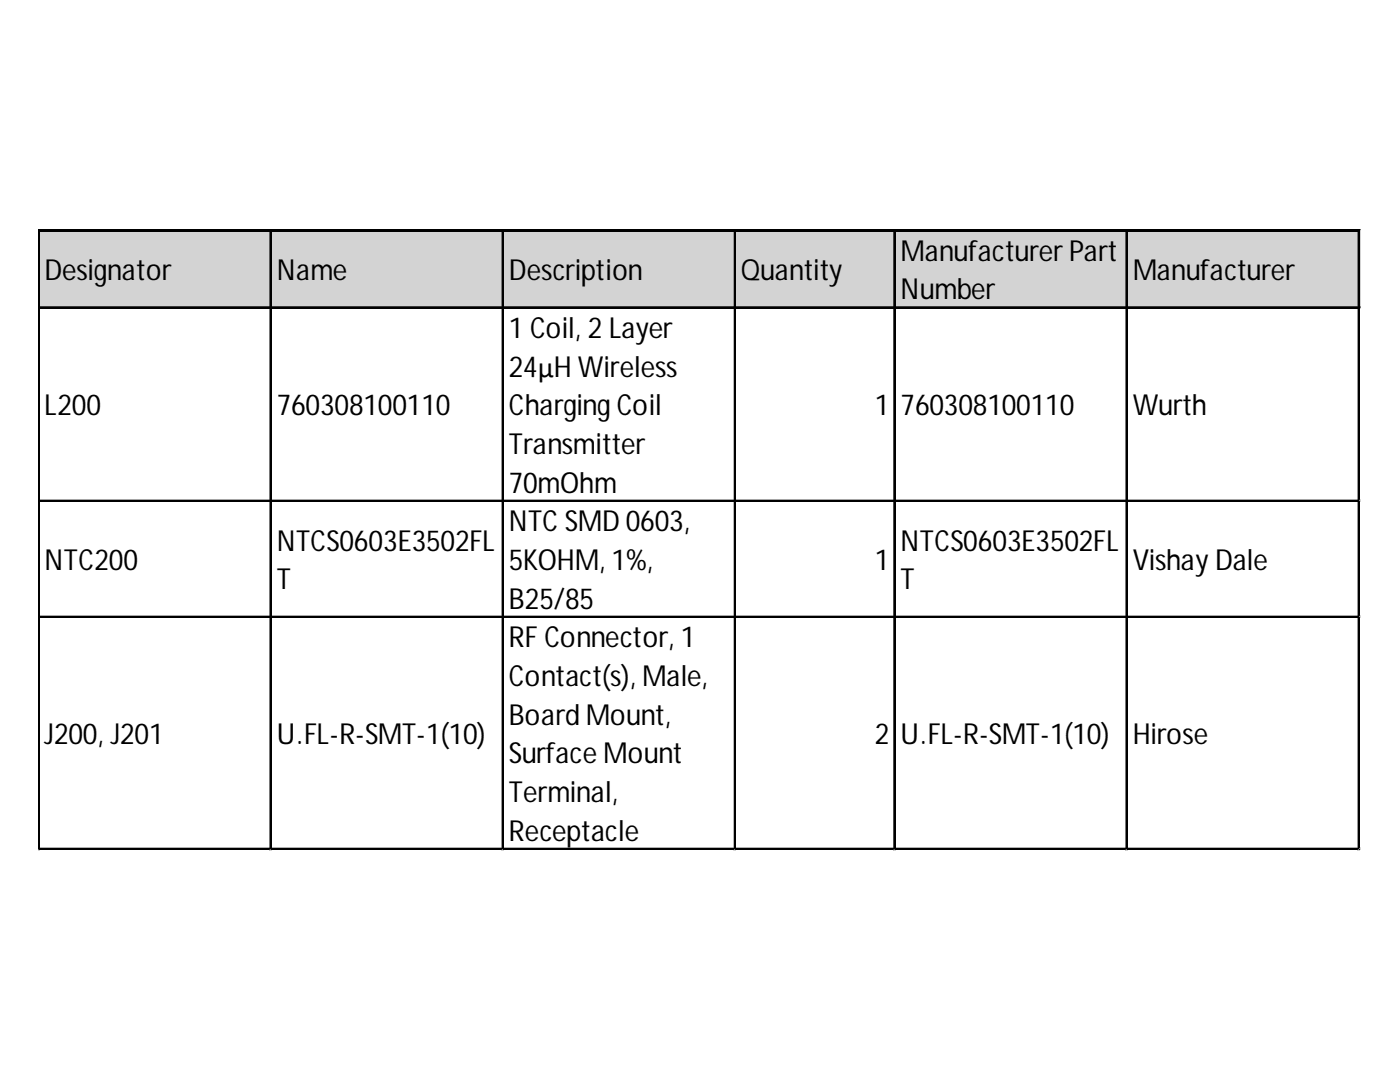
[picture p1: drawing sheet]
<svg xmlns="http://www.w3.org/2000/svg" width="279mm" height="216mm" viewBox="0 0 279 216" stroke-linecap="round" stroke-linejoin="round" font-family="sans-serif">
<defs><g id="words">
<g font-size="5.8">
<text x="179.7" y="52">ManufacturerPart</text>
<text x="8.9" y="55.9">Designator</text>
<text x="55.2" y="55.9">Name</text>
<text x="101.6" y="55.9">Description</text>
<text x="147.9" y="55.9">Quantity</text>
<text x="179.7" y="59.7">Number</text>
<text x="226.1" y="55.9">Manufacturer</text>
<text x="101.6" y="67.4">1 Coil, 2 Layer</text>
<text x="101.6" y="75.1">24µH Wireless</text>
<text x="8.9" y="82.9">L200</text>
<text x="55.2" y="82.9">760308100110</text>
<text x="101.6" y="82.9">ChargingCoil</text>
<text x="174.6" y="82.9">1</text>
<text x="179.7" y="82.9">760308100110</text>
<text x="226.1" y="82.9">Wurth</text>
<text x="101.6" y="90.6">Transmitter</text>
<text x="101.6" y="98.3">70mOhm</text>
<text x="101.6" y="106">NTCSMD 0603,</text>
<text x="8.9" y="113.7">NTC200</text>
<text x="55.2" y="109.9">NTCS0603E3502FL</text>
<text x="101.6" y="113.7">5KOHM, 1%,</text>
<text x="174.6" y="113.7">1</text>
<text x="179.7" y="109.9">NTCS0603E3502FL</text>
<text x="226.1" y="113.7">Vishay Dale</text>
<text x="55.2" y="117.6">T</text>
<text x="179.7" y="117.6">T</text>
<text x="101.6" y="121.4">B25/85</text>
<text x="101.6" y="129.2">RF Connector, 1</text>
<text x="101.6" y="136.9">Contact(s), Male,</text>
<text x="8.9" y="148.5">J200, J201</text>
<text x="55.2" y="148.5">U.FL-R-SMT-1(10)</text>
<text x="101.6" y="144.6">Board Mount,</text>
<text x="174.6" y="148.5">2</text>
<text x="179.7" y="148.5">U.FL-R-SMT-1(10)</text>
<text x="226.1" y="148.5">Hirose</text>
<text x="101.6" y="152.3">Surface Mount</text>
<text x="101.6" y="160">Terminal,</text>
<text x="101.6" y="167.7">Receptacle</text>
</g>
</g></defs>
<path d="M7.9 46.1h263.6v15.5h-263.6z" fill="#d3d3d3"/>
<g fill="none" stroke="#000" stroke-width=".32">
<path d="M7.6 45.8v123.8M7.8 45.8v123.8M7.9 45.8h263.5M7.9 46h263.5M53.9 46.2v123.4M54.1 46.2v123.4M100.3 46.2v123.4M100.4 46.2v123.4M146.6 46.2v123.4M146.8 46.2v123.4M178.4 46.2v123.4M178.6 46.2v123.4"/>
<path d="M224.8 46.2v123.4M224.9 46.2v123.4M271.1 46.2v123.4M271.3 46.2v123.4M7.9 61.3h263.5M7.9 61.4h263.5M7.9 99.9h263.5M7.9 100h263.5M7.9 123h263.5M7.9 123.2h263.5M7.9 169.3h263.5M7.9 169.5h263.5"/>
</g>
<path d="M7.6 169.6v.1" fill="none" stroke="#d4d4d4" stroke-width=".32"/>
<path d="M7.6 169.6l.3 .1z" fill="#d4d4d4"/>
<path d="M53.9 169.6v.1" fill="none" stroke="#d4d4d4" stroke-width=".32"/>
<path d="M53.9 169.6l.4 .1z" fill="#d4d4d4"/>
<path d="M100.3 169.6v.1" fill="none" stroke="#d4d4d4" stroke-width=".32"/>
<path d="M100.3 169.6l.3 .1z" fill="#d4d4d4"/>
<path d="M146.6 169.6v.1" fill="none" stroke="#d4d4d4" stroke-width=".32"/>
<path d="M146.6 169.6l.3 .1z" fill="#d4d4d4"/>
<path d="M178.4 169.6v.1" fill="none" stroke="#d4d4d4" stroke-width=".32"/>
<path d="M178.4 169.6l.4 .1z" fill="#d4d4d4"/>
<path d="M224.8 169.6v.1" fill="none" stroke="#d4d4d4" stroke-width=".32"/>
<path d="M224.8 169.6l.3 .1z" fill="#d4d4d4"/>
<path d="M271.1 169.6v.1" fill="none" stroke="#d4d4d4" stroke-width=".32"/>
<path d="M271.1 169.6l.3 .1z" fill="#d4d4d4"/>
<path d="M271.4 99.9h.1" fill="none" stroke="#d4d4d4" stroke-width=".32"/>
<path d="M271.4 99.9l.1 .3z" fill="#d4d4d4"/>
<path d="M271.4 123h.1" fill="none" stroke="#d4d4d4" stroke-width=".32"/>
<path d="M271.4 123l.1 .3z" fill="#d4d4d4"/>
<path d="M271.4 169.3h.1" fill="none" stroke="#d4d4d4" stroke-width=".32"/>
<path d="M271.4 169.3l.1 .3z" fill="#d4d4d4"/>
<use href="#words"/>
</svg>
